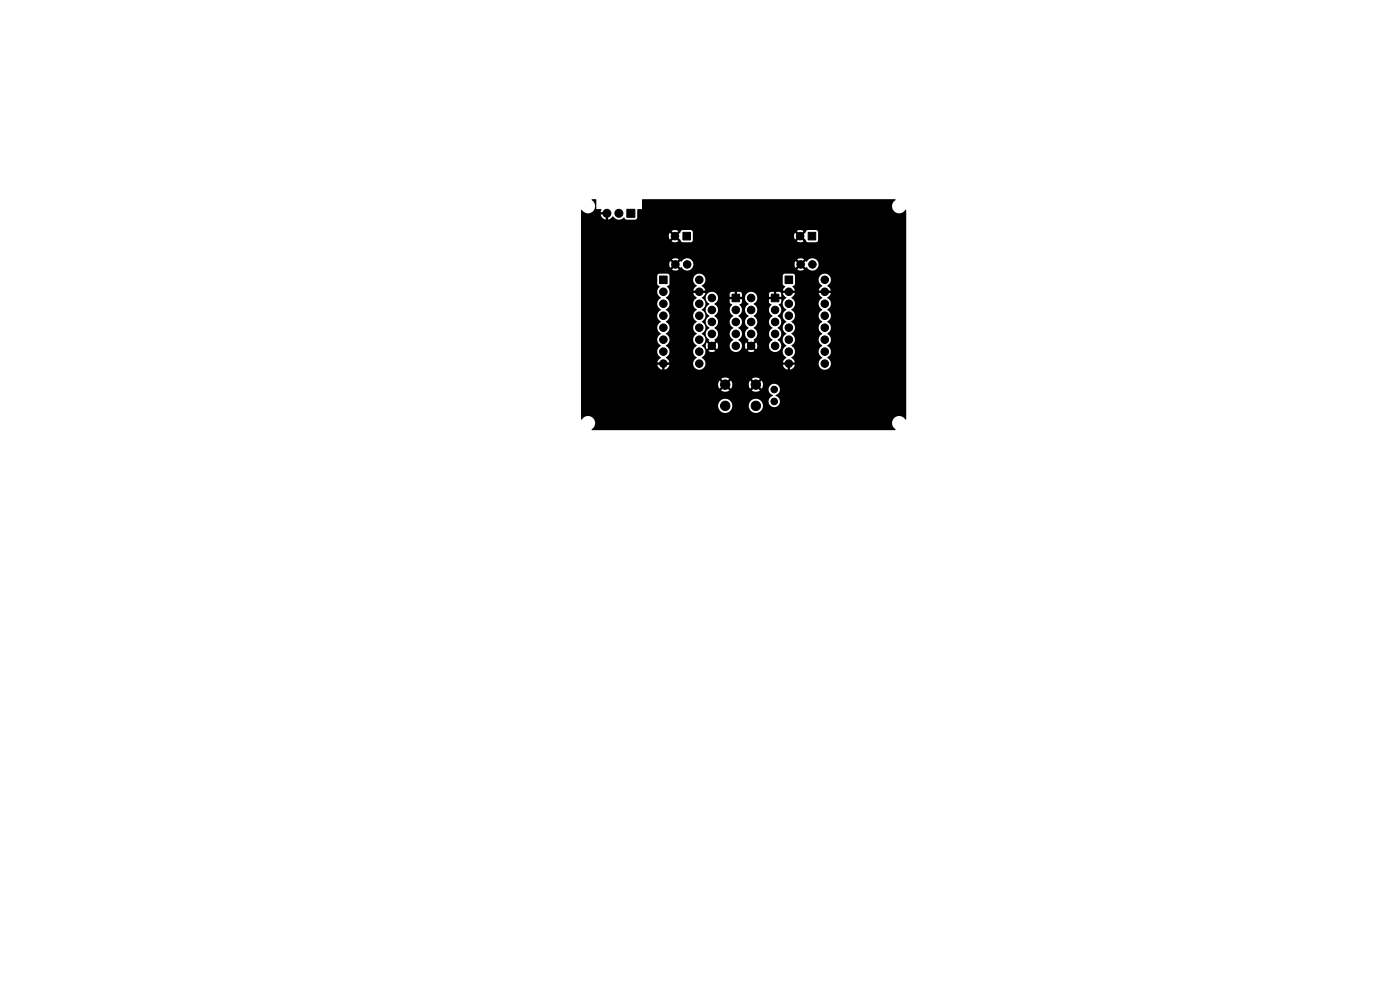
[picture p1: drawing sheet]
<svg xmlns="http://www.w3.org/2000/svg" width="297mm" height="210mm" viewBox="0 0 297 210" stroke-linecap="round" stroke-linejoin="round" font-family="sans-serif">
<g fill="#000" stroke="#000" stroke-width=".21">
<path d="M133 44.4h1.7v1.7h-1.7zM144.9 49.3h1.6v1.6h-1.6zM171.5 49.3h1.6v1.6h-1.6zM139.9 58.6h1.6v1.6h-1.6zM155.3 62.4h1.6v1.6h-1.6zM163.6 62.4h1.6v1.6h-1.6zM166.6 58.6h1.6v1.6h-1.6z"/>
<circle cx="128.7" cy="45.2" r=".85"/>
<circle cx="131.3" cy="45.2" r=".85"/>
<circle cx="143.2" cy="50.1" r=".8"/>
<circle cx="143.3" cy="56.1" r=".8"/>
<circle cx="145.8" cy="56.1" r=".8"/>
<circle cx="148.4" cy="59.4" r=".8"/>
<circle cx="169.8" cy="50.1" r=".8"/>
<circle cx="169.8" cy="56.1" r=".8"/>
<circle cx="172.3" cy="56.1" r=".8"/>
<circle cx="175" cy="59.4" r=".8"/>
<circle cx="140.7" cy="69.5" r=".8"/>
<circle cx="140.7" cy="74.6" r=".8"/>
<circle cx="140.7" cy="64.4" r=".8"/>
<circle cx="140.7" cy="61.9" r=".8"/>
<circle cx="140.7" cy="67" r=".8"/>
<circle cx="140.7" cy="77.1" r=".8"/>
<circle cx="140.7" cy="72.1" r=".8"/>
<circle cx="148.4" cy="72.1" r=".8"/>
<circle cx="148.4" cy="64.4" r=".8"/>
<circle cx="148.4" cy="61.9" r=".8"/>
<circle cx="148.4" cy="69.5" r=".8"/>
<circle cx="148.4" cy="67" r=".8"/>
<circle cx="148.4" cy="74.6" r=".8"/>
<circle cx="148.4" cy="77.1" r=".8"/>
<circle cx="151" cy="63.2" r=".8"/>
<circle cx="151" cy="68.3" r=".8"/>
<circle cx="151" cy="70.8" r=".8"/>
<circle cx="151" cy="65.7" r=".8"/>
<circle cx="151" cy="73.4" r=".8"/>
<circle cx="156.1" cy="65.7" r=".8"/>
<circle cx="156.1" cy="68.3" r=".8"/>
<circle cx="156.1" cy="70.8" r=".8"/>
<circle cx="156.1" cy="73.4" r=".8"/>
<circle cx="159.3" cy="70.8" r=".8"/>
<circle cx="159.3" cy="73.4" r=".8"/>
<circle cx="159.3" cy="68.3" r=".8"/>
<circle cx="159.3" cy="65.7" r=".8"/>
<circle cx="159.3" cy="63.2" r=".8"/>
<circle cx="164.4" cy="65.7" r=".8"/>
<circle cx="164.4" cy="70.8" r=".8"/>
<circle cx="164.4" cy="73.4" r=".8"/>
<circle cx="164.4" cy="68.3" r=".8"/>
<circle cx="167.3" cy="72.1" r=".8"/>
<circle cx="167.3" cy="61.9" r=".8"/>
<circle cx="167.3" cy="67" r=".8"/>
<circle cx="167.3" cy="69.5" r=".8"/>
<circle cx="167.3" cy="74.6" r=".8"/>
<circle cx="167.3" cy="64.4" r=".8"/>
<circle cx="167.3" cy="77.1" r=".8"/>
<circle cx="175" cy="67" r=".8"/>
<circle cx="175" cy="69.5" r=".8"/>
<circle cx="175" cy="72.1" r=".8"/>
<circle cx="175" cy="77.1" r=".8"/>
<circle cx="175" cy="64.4" r=".8"/>
<circle cx="175" cy="74.6" r=".8"/>
<circle cx="175" cy="61.9" r=".8"/>
<circle cx="153.9" cy="86.1" r="1"/>
<circle cx="153.9" cy="81.6" r="1"/>
<circle cx="160.3" cy="86.1" r="1"/>
<circle cx="160.3" cy="81.6" r="1"/>
<circle cx="164.2" cy="85.2" r=".7"/>
<circle cx="164.2" cy="82.6" r=".7"/>
</g>
<path d="M123.3 44.5h.1a1.55 1.55 0 0 0 2.4 .3 1.55 1.55 0 0 0-.3-2.4l.1-.1h.9v2.1h1.1l-.2 .6h.9v.5h-.9l.5 .8 .6 .3v-.9h.5v.9l.6-.3 .4-.4a1.58 1.58 0 0 0 2.4 .2l.5 .5h1.8l.3-.1 .2-.4v-1.7h1v-2l.1-.1h53.6l.1 .1a1.55 1.55 0 0 0-.3 2.4 1.55 1.55 0 0 0 2.4-.3l.1 44.5a1.56 1.56 0 0 0-2.1-.6 1.56 1.56 0 0 0-.7 2.1l.6 .6-.1 .1h-64.4a1.57 1.57 0 0 0 .6-2.1 1.57 1.57 0 0 0-2-.7l-.8 .6v-2.9h29l.1 .2a1.51 1.51 0 0 0 1.6 1.3 1.51 1.51 0 0 0 1.4-1.5h3.4l.1 .2a1.51 1.51 0 0 0 2.3 1 1.51 1.51 0 0 0-.2-2.6 1.51 1.51 0 0 0-2.2 1.4h-3.4l-.1-.3a1.51 1.51 0 0 0-1.6-1.2 1.51 1.51 0 0 0-1.4 1.5h-29v-4.5h29l.3 .9 .7-.7 .4 .3-.7 .7a1.49 1.49 0 0 0 1.7 0l-.7-.7 .4-.3 .7 .7 .3-.9h3.4l.3 .9 .7-.7 .4 .3-.7 .8a1.49 1.49 0 0 0 1.7-.1l-.2-.2h2a1.44 1.44 0 0 0 1 1.3 1.22 1.22 0 0 0-1 1.4 1.22 1.22 0 0 0 1.4 1 1.22 1.22 0 0 0 1-1.4 1.32 1.32 0 0 0-.9-.9v-.2a1.22 1.22 0 0 0 1-1.3 1.22 1.22 0 0 0-1.3-1.1 1.22 1.22 0 0 0-1.2 1.2h-2l-.5-.5 .4-.3 .7 .7a1.48 1.48 0 0 0 0-1.8l-.7 .7-.4-.3 .7-.8a1.49 1.49 0 0 0-1.7 .1l.7 .7-.4 .3-.7-.7-.3 .9h-3.4l-.3-.9-.7 .7-.4-.3 .7-.8a1.49 1.49 0 0 0-1.7 .1l.7 .7-.4 .3-.7-.7-.3 .9h-29v-19.7h16.1a1.81 1.81 0 0 0 .8 1.3 1.42 1.42 0 0 0-.8 1.2 1.42 1.42 0 0 0 .8 1.3 1.42 1.42 0 0 0-.8 1.3 1.42 1.42 0 0 0 .8 1.2 1.42 1.42 0 0 0-.8 1.3 1.42 1.42 0 0 0 .8 1.3 1.42 1.42 0 0 0-.8 1.3 1.42 1.42 0 0 0 .8 1.2 1.42 1.42 0 0 0-.8 1.3 1.42 1.42 0 0 0 .8 1.3l-.5 .4-.2 .6h.9v.5h-.9v.2l.4 .5 .6 .3v-1h.5v1l.6-.3 .4-.7h-1v-.5h1l-.7-1.1a1.38 1.38 0 0 0 .7-1.2 1.38 1.38 0 0 0-.7-1.3 1.42 1.42 0 0 0 .7-1.2 1.42 1.42 0 0 0-.7-1.3 1.42 1.42 0 0 0 .7-1.3 1.42 1.42 0 0 0-.7-1.3 1.42 1.42 0 0 0 .7-1.2 1.42 1.42 0 0 0-.7-1.3 1.42 1.42 0 0 0 .7-1.3 1.42 1.42 0 0 0-.7-1.2 1.44 1.44 0 0 0 .2-2.4l.5-.4v-1h5l.2 .6 .6 .6-.4 .5-.3 .5h.9v.5h-.9l.7 1.1a1.38 1.38 0 0 0-.8 1.3 1.38 1.38 0 0 0 .8 1.2 1.42 1.42 0 0 0-.8 1.3 1.42 1.42 0 0 0 .8 1.2 1.42 1.42 0 0 0-.8 1.3 1.42 1.42 0 0 0 .8 1.3 1.42 1.42 0 0 0-.8 1.3 1.42 1.42 0 0 0 .8 1.2 1.42 1.42 0 0 0-.8 1.3 1.42 1.42 0 0 0 .8 1.3 1.34 1.34 0 0 0-.5 2 1.34 1.34 0 0 0 2.1 0 1.34 1.34 0 0 0-.5-2 1.42 1.42 0 0 0 .8-1.3 1.42 1.42 0 0 0-.8-1.3 1.42 1.42 0 0 0 .8-1.2 1.42 1.42 0 0 0-.8-1.3 1.42 1.42 0 0 0 .8-1.3 1.42 1.42 0 0 0-.8-1.3 1.42 1.42 0 0 0 .8-1.2 1.42 1.42 0 0 0-.8-1.3 1.39 1.39 0 0 0 .8-1.2 1.39 1.39 0 0 0-.8-1.3h.8l.2 .7 .6 .6a1.38 1.38 0 0 0-.8 1.3 1.38 1.38 0 0 0 .8 1.2 1.42 1.42 0 0 0-.8 1.3 1.42 1.42 0 0 0 .8 1.3 1.42 1.42 0 0 0-.8 1.2 1.42 1.42 0 0 0 .8 1.3l-.2 .2 .7 .7-.4 .3-.7-.7-.2 .8 .2 .7 .7-.7 .4 .4-.7 .6a1.28 1.28 0 0 0 1.4 0l-.6-.6 .3-.4 .7 .7 .2-.7-.2-.8-.7 .7-.3-.3 .6-.7-.2-.2a1.42 1.42 0 0 0 .8-1.3 1.42 1.42 0 0 0-.8-1.2 1.42 1.42 0 0 0 .8-1.3 1.42 1.42 0 0 0-.8-1.3l.7-.6 .1-.7h2.5a1.6 1.6 0 0 0 .8 1.3 1.42 1.42 0 0 0-.8 1.3 1.42 1.42 0 0 0 .8 1.3 1.42 1.42 0 0 0-.8 1.2 1.42 1.42 0 0 0 .8 1.3 1.34 1.34 0 0 0-.6 2.1 1.34 1.34 0 0 0 2.2 0 1.34 1.34 0 0 0-.6-2.1 1.42 1.42 0 0 0 .8-1.3 1.42 1.42 0 0 0-.8-1.2 1.42 1.42 0 0 0 .8-1.3 1.42 1.42 0 0 0-.8-1.3 1.44 1.44 0 0 0 .3-2.4l.4-.3 .1-.8h-1l.1-.3h1.5a1.81 1.81 0 0 0 .8 1.3 1.42 1.42 0 0 0-.8 1.3 1.42 1.42 0 0 0 .8 1.2 1.42 1.42 0 0 0-.8 1.3 1.42 1.42 0 0 0 .8 1.3 1.42 1.42 0 0 0-.8 1.2 1.42 1.42 0 0 0 .8 1.3l-.2 .2 .7 .7-.4 .3-.6-.7-.3 .8 .3 .7 .6-.7 .4 .4-.7 .6a1.28 1.28 0 0 0 1.5 0l-.7-.6 .3-.4 .7 .7 .3-.7-.3-.8-.7 .7-.3-.3 .7-.7-.2-.2a1.42 1.42 0 0 0 .8-1.3 1.42 1.42 0 0 0-.8-1.2 1.42 1.42 0 0 0 .8-1.3 1.42 1.42 0 0 0-.8-1.3l.6-.6 .2-.7h2.4a1.81 1.81 0 0 0 .8 1.3 1.42 1.42 0 0 0-.8 1.3 1.42 1.42 0 0 0 .8 1.3 1.42 1.42 0 0 0-.8 1.2 1.42 1.42 0 0 0 .8 1.3 1.34 1.34 0 0 0-.5 2.1 1.34 1.34 0 0 0 2.1-.1 1.34 1.34 0 0 0-.5-2 1.42 1.42 0 0 0 .7-1.3 1.42 1.42 0 0 0-.7-1.2 1.42 1.42 0 0 0 .7-1.3 1.42 1.42 0 0 0-.7-1.3 1.44 1.44 0 0 0 .2-2.4l.3-.2h.5l.2 .7 .6 .6a1.42 1.42 0 0 0-.8 1.3 1.42 1.42 0 0 0 .8 1.2 1.42 1.42 0 0 0-.8 1.3 1.42 1.42 0 0 0 .8 1.3 1.42 1.42 0 0 0-.8 1.3 1.42 1.42 0 0 0 .8 1.2 1.42 1.42 0 0 0-.8 1.3 1.42 1.42 0 0 0 .8 1.3l-.4 .4-.3 .6h.9v.5h-.9v.2l.4 .5 .6 .3v-1h.5v1l.6-.3 .4-.7h-.9v-.5h.9l-.7-1.1a1.38 1.38 0 0 0 .8-1.2 1.38 1.38 0 0 0-.8-1.3 1.42 1.42 0 0 0 .8-1.2 1.42 1.42 0 0 0-.8-1.3 1.42 1.42 0 0 0 .8-1.3 1.42 1.42 0 0 0-.8-1.3 1.42 1.42 0 0 0 .8-1.2 1.42 1.42 0 0 0-.8-1.3 1.42 1.42 0 0 0 .8-1.3 1.42 1.42 0 0 0-.8-1.2l.4-.5 .3-.6h-.9v-.5h.9l-.5-.8 .5-.4 .1-1h5l.1 .6 .6 .6-.4 .5-.3 .5h1v.5h-1l.7 1.1a1.38 1.38 0 0 0-.7 1.3 1.38 1.38 0 0 0 .7 1.2 1.42 1.42 0 0 0-.7 1.3 1.42 1.42 0 0 0 .7 1.2 1.42 1.42 0 0 0-.7 1.3 1.42 1.42 0 0 0 .7 1.3 1.42 1.42 0 0 0-.7 1.3 1.42 1.42 0 0 0 .7 1.2 1.42 1.42 0 0 0-.7 1.3 1.42 1.42 0 0 0 .7 1.3 1.34 1.34 0 0 0-.5 2 1.34 1.34 0 0 0 2.1 0 1.34 1.34 0 0 0-.5-2 1.42 1.42 0 0 0 .8-1.3 1.42 1.42 0 0 0-.8-1.3 1.42 1.42 0 0 0 .8-1.2 1.42 1.42 0 0 0-.8-1.3 1.42 1.42 0 0 0 .8-1.3 1.42 1.42 0 0 0-.8-1.3 1.42 1.42 0 0 0 .8-1.2 1.42 1.42 0 0 0-.8-1.3 1.42 1.42 0 0 0 .8-1.3 1.42 1.42 0 0 0-.8-1.2l.5-.5 .2-.6h-.9v-.5h.9l-.7-1a1.31 1.31 0 0 0 .2-2.3 1.31 1.31 0 0 0-2 1.1h-5l-.1-1-.2-.3h-2l-.3 .3-.1 1.8 .6 .6-.5 .8h.9v.5h-.9l.3 .6 .4 .5-.6 .6-.2 .6h-.5l.2-.3v-.6h-1v-.5h1l-.1-.9-.9-.2v1h-.5v-1h-.6l-.4 .3-.1 .8h1v.5h-1l.1 .8 .5 .4-.4 .4-.2 .6h-2.4l-.2-.6-.6-.6a1.32 1.32 0 0 0 .2-2.3 1.32 1.32 0 0 0-2.1 1h-1.5l-.1-.2h1v-.7l-.3-.3-.8-.1v1h-.4v-1l-1 .2-.1 .9h1v.5h-1l.1 .8 .4 .4-.3 .4-.2 .6h-2.5l-.1-.6-.7-.6a1.32 1.32 0 0 0 .3-2.3 1.32 1.32 0 0 0-2.1 1h-.8l.6-.7 .1-.4h-.9v-.5h.9l-.7-1a1.31 1.31 0 0 0 .2-2.3 1.31 1.31 0 0 0-2.1 1.1h-5v-1l-.2-.3h-2l-.4 .3v1.8l.6 .6-.4 .4-.2 .7h-16.1v-5.8h18.7l.2 .7 .7-.7 .3 .4-.6 .7 .7 .2 .7-.2-.7-.7 .4-.4 .7 .7 .1-.1a1.35 1.35 0 0 0 1.5 .7 1.35 1.35 0 0 0 1.1-1.3h21.4l.3 .7 .7-.7 .3 .4-.7 .7a1.28 1.28 0 0 0 1.5 0l-.7-.7 .4-.4 .6 .7 .3-.1a1.33 1.33 0 0 0 2 .3 1.33 1.33 0 0 0-.1-2.1 1.33 1.33 0 0 0-2 .6l-.2-.1-.6 .6-.4-.3 .7-.7-.7-.2-.8 .2 .7 .7-.3 .3-.7-.6-.3 .7h-21.4v-.2a1.36 1.36 0 0 0-1.2-1.1 1.36 1.36 0 0 0-1.4 .7l-.1-.1-.7 .6-.4-.3 .7-.7-.7-.2-.7 .2 .6 .7-.3 .3-.7-.6-.2 .7h-18.7v-6h18.6l.2 .7 .7-.7 .3 .4-.6 .7a1.28 1.28 0 0 0 1.4 0l-.7-.7 .4-.4 .8 .8 .1 .4 .3 .1 1.9-.1 .3-.3v-.9h21.4l.3 .7 .7-.7 .3 .4-.7 .7a1.28 1.28 0 0 0 1.5 0l-.7-.7 .4-.4 1 1.2h2.1l.3-.4-.1-1.8-.3-.3h-1.9l-1.1 1.2-.4-.3 .7-.7-1-.2-.5 .2 .7 .7-.3 .3-.7-.6-.3 .7h-21.4v-.9l-.5-.4h-1.9l-1 1.2-.4-.3 .7-.7-.7-.2-.7 .2 .6 .7-.3 .3-.7-.6-.2 .7h-18.6z" fill="#000"/>
</svg>
